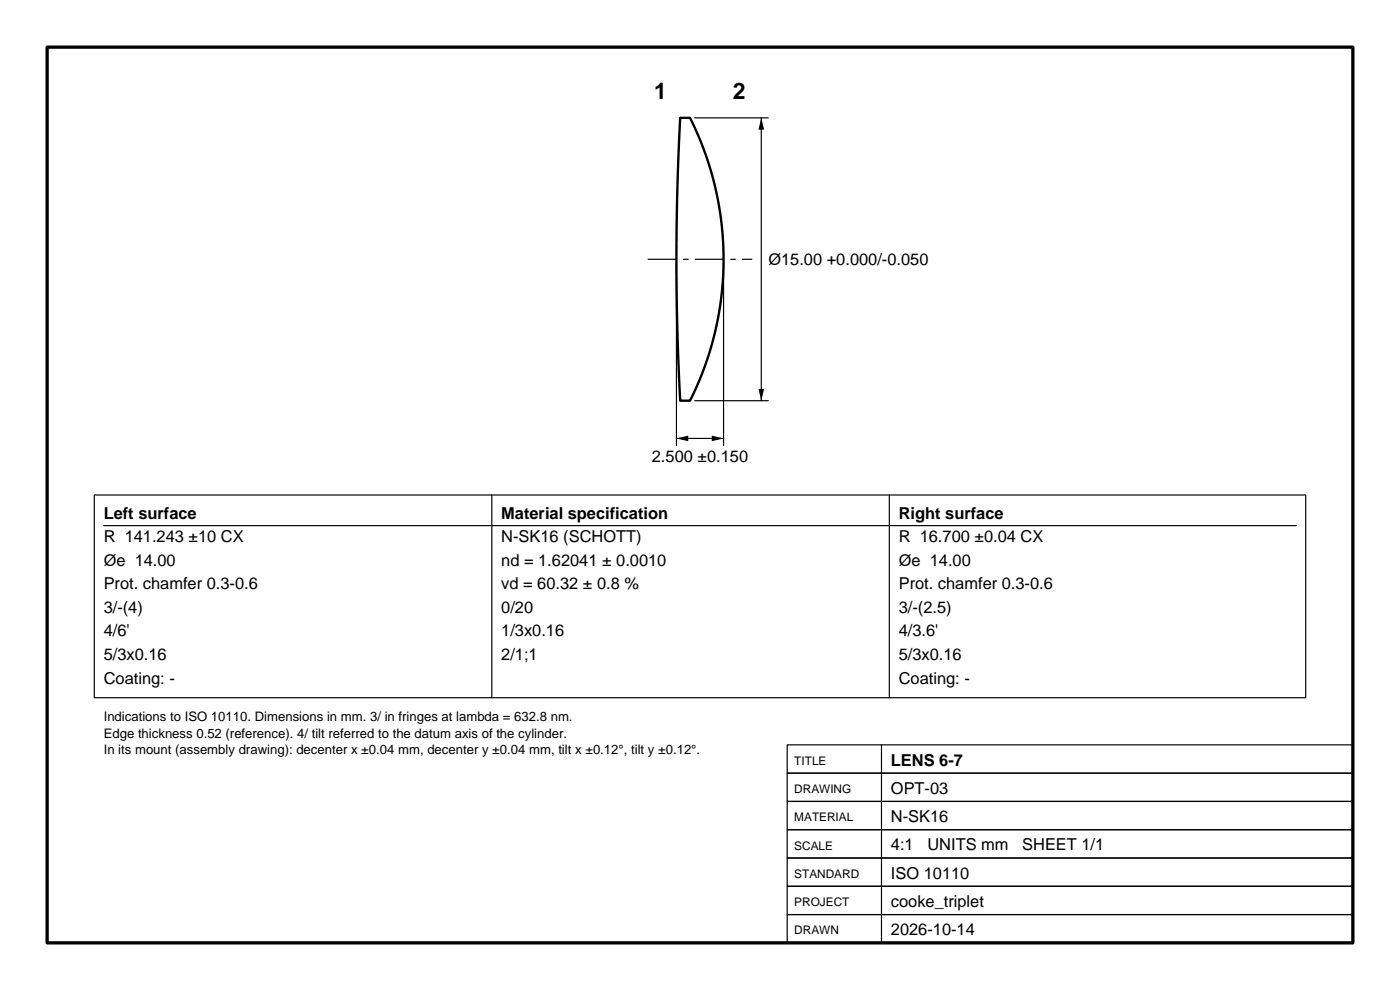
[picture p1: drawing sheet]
<svg xmlns="http://www.w3.org/2000/svg" width="297mm" height="210mm" viewBox="0 0 297 210" stroke-linecap="round" stroke-linejoin="round" font-family="sans-serif">
<defs><g id="words">
<g font-size="4.9">
<text x="138.8" y="21">1</text>
<text x="155.5" y="21">2</text>
</g>
<g font-size="3.5">
<text x="163" y="56.3">Ø15.00 +0.000/-0.050</text>
<text x="138.3" y="98">2.500 ±0.150</text>
<text x="22" y="110">Left surface</text>
<text x="106.3" y="110">Material specification</text>
<text x="190.7" y="110">Right surface</text>
<text x="22" y="115">R 141.243 ±10 CX</text>
<text x="106.3" y="115">N-SK16 (SCHOTT)</text>
<text x="190.7" y="115">R 16.700 ±0.04 CX</text>
<text x="22" y="120">Øe 14.00</text>
<text x="22" y="125">Prot. chamfer 0.3-0.6</text>
<text x="106.3" y="120">nd = 1.62041 ± 0.0010</text>
<text x="106.3" y="125">vd = 60.32 ± 0.8 %</text>
<text x="190.7" y="120">Øe 14.00</text>
<text x="190.7" y="125">Prot. chamfer 0.3-0.6</text>
<text x="22" y="130">3/-(4)</text>
<text x="106.3" y="130">0/20</text>
<text x="190.7" y="130">3/-(2.5)</text>
<text x="22" y="135">4/6'</text>
<text x="106.3" y="135">1/3x0.16</text>
<text x="190.7" y="135">4/3.6'</text>
<text x="22" y="140">5/3x0.16</text>
<text x="106.3" y="140">2/1;1</text>
<text x="190.7" y="140">5/3x0.16</text>
<text x="22" y="145">Coating: -</text>
<text x="190.7" y="145">Coating: -</text>
<text x="189" y="162.4">LENS 6-7</text>
<text x="189" y="168.4">OPT-03</text>
<text x="189" y="174.4">N-SK16</text>
<text x="189" y="180.4">4:1</text>
<text x="196.7" y="180.4">UNITS mm</text>
<text x="216.9" y="180.4">SHEET 1/1</text>
<text x="189" y="186.4">ISO 10110</text>
<text x="189" y="192.4">cooke_triplet</text>
<text x="189" y="198.4">2026-10-14</text>
</g>
<g font-size="2.8">
<text x="22" y="153">Indications to ISO 10110. Dimensions in mm. 3/ in fringes at lambda = 632.8 nm.</text>
<text x="22" y="156.5">Edge thickness 0.52 (reference). 4/ tilt referred to the datum axis of the cylinder.</text>
<text x="22" y="160">In its mount (assembly drawing): decenter x ±0.04 mm, decenter y ±0.04 mm, tilt x ±0.12°, tilt y ±0.12°.</text>
</g>
<g font-size="2.5">
<text x="168.5" y="162.2">TITLE</text>
<text x="168.5" y="168.2">DRAWING</text>
<text x="168.5" y="174.2">MATERIAL</text>
<text x="168.5" y="180.2">SCALE</text>
<text x="168.5" y="186.2">STANDARD</text>
<text x="168.5" y="192.2">PROJECT</text>
<text x="168.5" y="198.2">DRAWN</text>
</g>
</g></defs>
<path d="M10 10h277v190h-277z" fill="none" stroke="#000" stroke-width=".7"/>
<path d="M144.3 25h2.1a66.8 66.8 0 0 1 0 60h-2.1l-.5-10.3-.3-12.2v-13.1l.3-12.2z" fill="none" stroke="#000" stroke-width=".5"/>
<path d="M137.5 55h22" fill="none" stroke="#000" stroke-width=".25" stroke-dasharray="6 1.5 1 1.5"/>
<g fill="none" stroke="#000" stroke-width=".25">
<path d="M147.4 25h15.6M161.5 25v60M143.5 56v38.5M153.5 56v38.5M143.5 93h10M147.4 85h15.6M20 105h257v43h-257zM22 111.5h253M104.3 105v43M188.7 105v43M167 158h120v6h-120zM187 158v42"/>
<path d="M167 176h120v6h-120zM167 170h120v6h-120zM167 164h120v6h-120zM167 194h120v6h-120zM167 188h120v6h-120zM167 182h120v6h-120z"/>
</g>
<path d="M161.5 25l.6 2.5h-1.2zM143.5 93l2.5-.6v1.2zM151 92.4l2.5 .6-2.5 .6zM160.9 82.5h1.2l-.6 2.5z" fill="#000"/>
<use href="#words"/>
</svg>
